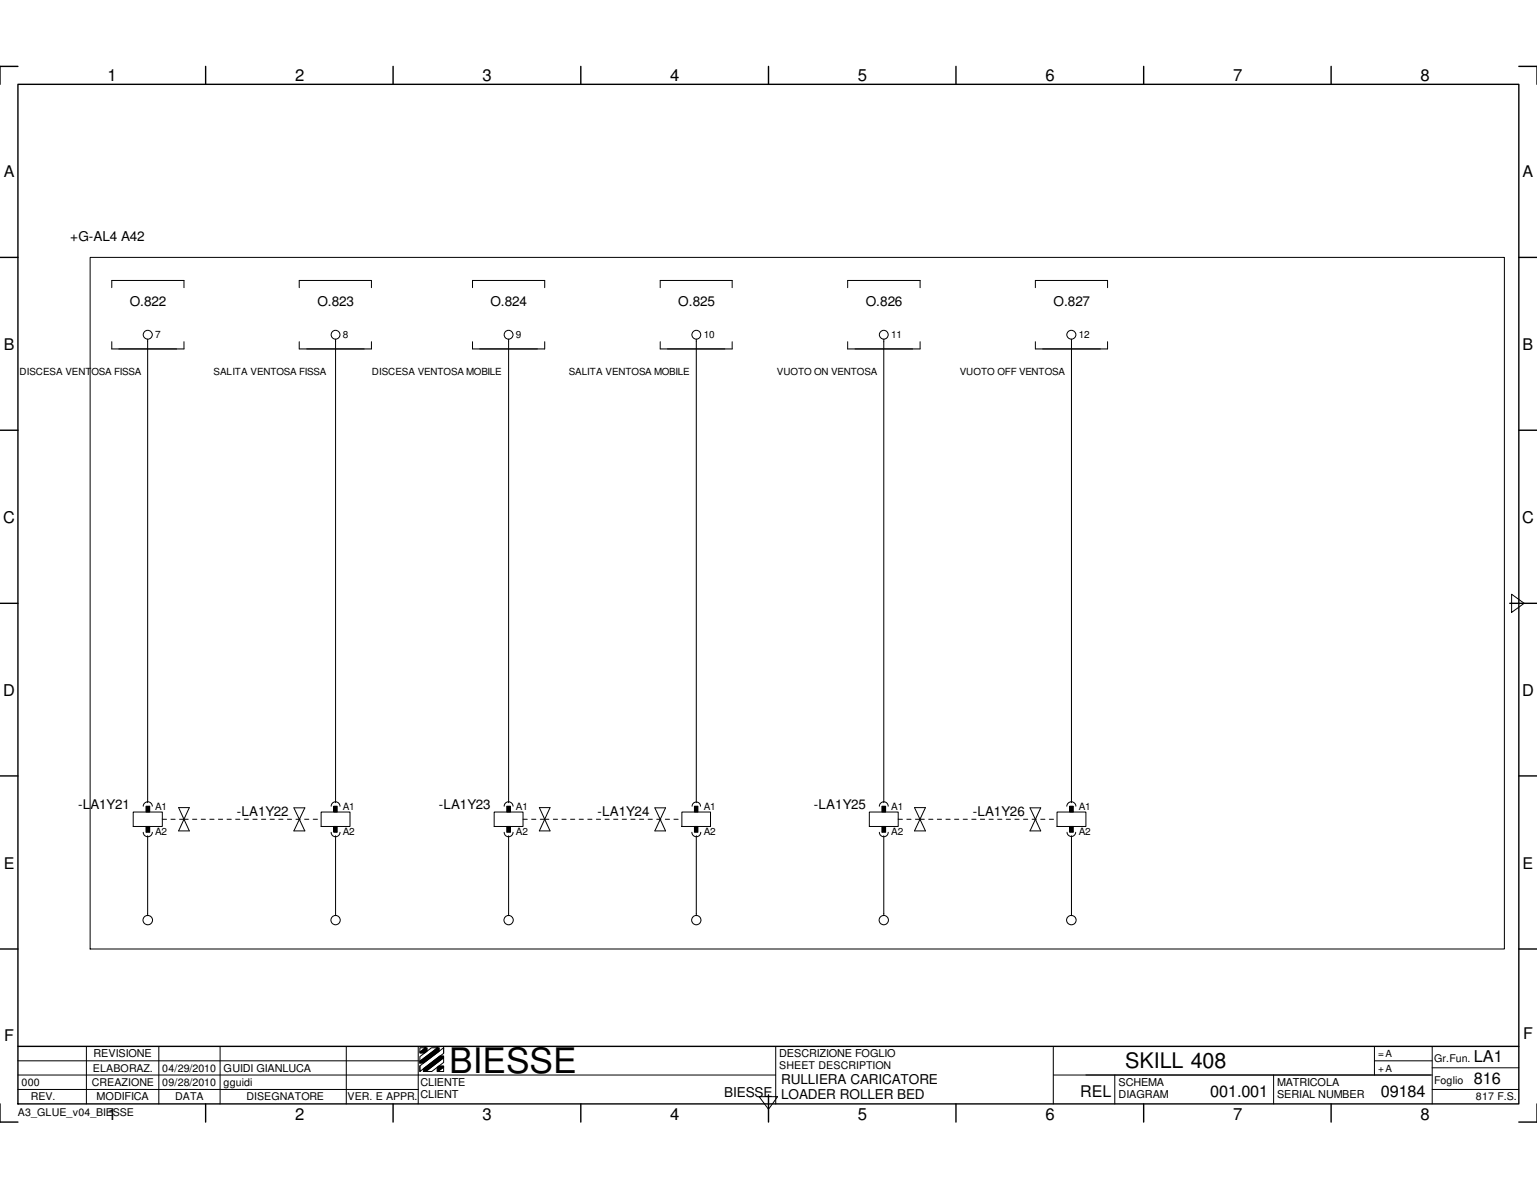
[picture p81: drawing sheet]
<svg xmlns="http://www.w3.org/2000/svg" width="279mm" height="216mm" viewBox="0 0 279 216" stroke-linecap="round" stroke-linejoin="round" font-family="sans-serif">
<defs><g id="words">
<text font-size="6.4" x="81.7" y="195.1">BIESSE</text>
<text font-size="3.9" x="204.6" y="194.1">SKILL 408</text>
<g font-size="3">
<text x="19.5" y="14.7">1</text>
<text x="53.6" y="14.7">2</text>
<text x="87.7" y="14.7">3</text>
<text x="121.8" y="14.7">4</text>
<text x="156" y="14.7">5</text>
<text x="190.1" y="14.7">6</text>
<text x="224.2" y="14.7">7</text>
<text x="258.2" y="14.7">8</text>
<text x=".6" y="95">C</text>
<text x="276.7" y="95">C</text>
<text x=".6" y="126.4">D</text>
<text x="276.7" y="126.4">D</text>
<text x="267.9" y="197">816</text>
<text x="267.9" y="193.1">LA1</text>
<text x="19.5" y="203.5">1</text>
<text x="53.6" y="203.5">2</text>
<text x="87.7" y="203.5">3</text>
<text x="121.8" y="203.5">4</text>
<text x="156" y="203.5">5</text>
<text x="190.1" y="203.5">6</text>
<text x="220" y="199.3">001.001</text>
<text x="224.2" y="203.5">7</text>
<text x="251" y="199.3">09184</text>
<text x="258.2" y="203.5">8</text>
</g>
<g font-size="2.9">
<text x=".7" y="32.1">A</text>
<text x="276.8" y="32.1">A</text>
<text x=".7" y="63.5">B</text>
<text x="276.8" y="63.5">B</text>
<text x=".7" y="157.9">E</text>
<text x="276.8" y="157.9">E</text>
<text x=".8" y="189.2">F</text>
<text x="276.9" y="188.9">F</text>
<text x="196.3" y="199.3">REL</text>
</g>
<g font-size="2.5">
<text x="12.8" y="43.9">+G-AL4 A42</text>
<text x="23.6" y="55.7">O.822</text>
<text x="57.7" y="55.7">O.823</text>
<text x="89.2" y="55.7">O.824</text>
<text x="123.3" y="55.7">O.825</text>
<text x="157.4" y="55.7">O.826</text>
<text x="191.5" y="55.7">O.827</text>
<text x="142" y="197">RULLIERA CARICATORE</text>
<text x="131.6" y="199.3">BIESSE</text>
<text x="142" y="199.8">LOADER ROLLER BED</text>
</g>
<g font-size="2.4">
<text x="14.2" y="146.9">-LA1Y21</text>
<text x="43.1" y="148.3">-LA1Y22</text>
<text x="79.8" y="146.9">-LA1Y23</text>
<text x="108.6" y="148.3">-LA1Y24</text>
<text x="148" y="146.9">-LA1Y25</text>
<text x="176.8" y="148.3">-LA1Y26</text>
</g>
<g font-size="2">
<text x="17" y="192.1">REVISIONE</text>
<text x="40.6" y="194.7">GUIDI GIANLUCA</text>
<text x="76.4" y="197.4">CLIENTE</text>
<text x="141.6" y="192.1">DESCRIZIONE FOGLIO</text>
<text x="203.3" y="197.4">SCHEMA</text>
<text x="232.2" y="197.4">MATRICOLA</text>
<text x="17.6" y="200">MODIFICA</text>
<text x="76.4" y="199.6">CLIENT</text>
<text x="203.3" y="199.6">DIAGRAM</text>
<text x="232.2" y="199.6">SERIAL NUMBER</text>
</g>
<g font-size="1.9">
<text x="3.9" y="197.4">000</text>
<text x="16.7" y="197.4">CREAZIONE</text>
<text x="16.9" y="194.7">ELABORAZ.</text>
<text x="29.5" y="194.7">04/29/2010</text>
<text x="29.5" y="197.4">09/28/2010</text>
<text x="40.6" y="197.4">gguidi</text>
<text x="141.6" y="194.4">SHEET DESCRIPTION</text>
<text x="260.7" y="197">Foglio</text>
<text x="260.7" y="193.1">Gr.Fun.</text>
<text x="3.3" y="202.9">A3_GLUE_v04_BIESSE</text>
<text x="5.6" y="200">REV.</text>
<text x="31.8" y="200">DATA</text>
<text x="44.8" y="200">DISEGNATORE</text>
<text x="63.2" y="200">VER. E APPR.</text>
<text x="268.3" y="200">817 F.S.</text>
</g>
<g font-size="1.8">
<text x="28.2" y="61.5">7</text>
<text x="62.3" y="61.5">8</text>
<text x="93.8" y="61.5">9</text>
<text x="127.9" y="61.5">10</text>
<text x="162" y="61.5">11</text>
<text x="196.1" y="61.5">12</text>
<text x="3.6" y="68.1">DISCESA VENTOSA FISSA</text>
<text x="38.8" y="68.1">SALITA VENTOSA FISSA</text>
<text x="67.6" y="68.1">DISCESA VENTOSA MOBILE</text>
<text x="103.4" y="68.1">SALITA VENTOSA MOBILE</text>
<text x="141.2" y="68.1">VUOTO ON VENTOSA</text>
<text x="174.5" y="68.1">VUOTO OFF VENTOSA</text>
<text x="28.2" y="147.2">A1</text>
<text x="62.3" y="147.2">A1</text>
<text x="93.8" y="147.2">A1</text>
<text x="127.9" y="147.2">A1</text>
<text x="162" y="147.2">A1</text>
<text x="196.1" y="147.2">A1</text>
<text x="28.2" y="151.8">A2</text>
<text x="62.3" y="151.8">A2</text>
<text x="93.8" y="151.8">A2</text>
<text x="127.9" y="151.8">A2</text>
<text x="162" y="151.8">A2</text>
<text x="196.1" y="151.8">A2</text>
<text x="250.5" y="192.1">=A</text>
<text x="250.5" y="194.7">+A</text>
</g>
</g></defs>
<g fill="none" stroke="#000" stroke-width=".25">
<path d="M3.3 15.3h272.8v185.3h-272.8zM3.3 12.1h-3.3v3.2M37.4 12.1v3.2M71.5 12.1v3.2M105.6 12.1v3.2M139.7 12.1v3.2M173.8 12.1v3.2M207.9 12.1v3.2M242 12.1v3.2M276.1 12.1h3.3v3.2M0 46.8h3.3M276.1 46.8h3.3"/>
<path d="M0 78.2h3.3M276.1 78.2h3.3M0 109.6h3.3M274.4 109.6h5M0 141h3.3M276.1 141h3.3M0 172.5h3.3M276.1 172.5h3.3M3.3 190.2h272.8M139.7 199v4.9M0 200.6v3.3h3.3M37.4 200.6v3.3"/>
<path d="M71.5 200.6v3.3M105.6 200.6v3.3M173.8 200.6v3.3M207.9 200.6v3.3M242 200.6v3.3M279.4 200.6v3.3h-3.3"/>
</g>
<g fill="none" stroke="#000" stroke-width=".18">
<path d="M16.4 46.8h257.1v125.7h-257.1zM20.3 52.3v-1.3h13.1v1.3M54.4 52.3v-1.3h13.1v1.3M85.9 52.3v-1.3h13.1v1.3M120 52.3v-1.3h13.1v1.3M154.1 52.3v-1.3h13.2v1.3M188.2 52.3v-1.3h13.1v1.3M20.3 62.1v1.3h13.1v-1.3M26.8 61.6v84.3M54.4 62.1v1.3h13.1v-1.3M61 61.6v84.3M85.9 62.1v1.3h13.1v-1.3"/>
<path d="M92.5 61.6v84.3M120 62.1v1.3h13.1v-1.3M126.6 61.6v84.3M154.1 62.1v1.3h13.2v-1.3M160.7 61.6v84.3M188.2 62.1v1.3h13.1v-1.3M194.8 61.6v84.3M274.8 108l2.3 1.6-2.3 1.7zM24.2 147.6h5.3v2.6h-5.3zM26 146.5a.83 .83 0 0 1 .9-.8 .83 .83 0 0 1 .8 .8M26 151.3a.83 .83 0 0 0 .9 .8 .83 .83 0 0 0 .8-.8M26.5 146.5h.7v1.1h-.7z"/>
<path d="M26.5 150.2h.7v1.1h-.7zM26.8 151.9v14.5M32.5 146.8l1.9 4.2h-1.9l1.9-4.2zM53.4 146.8h2l-2 4.2h2zM58.4 147.6h5.2v2.6h-5.2zM60.2 146.5a.8 .8 0 0 1 .8-.8 .8 .8 0 0 1 .8 .8M60.2 151.3a.8 .8 0 0 0 .8 .8 .8 .8 0 0 0 .8-.8M60.7 146.5h.6v1.1h-.6zM60.7 150.2h.6v1.1h-.6zM61 151.9v14.5M89.8 147.6h5.3v2.6h-5.3zM91.7 146.5a.8 .8 0 0 1 .8-.8 .8 .8 0 0 1 .8 .8"/>
<path d="M91.7 151.3a.8 .8 0 0 0 .8 .8 .8 .8 0 0 0 .8-.8M92.1 146.5h.7v1.1h-.7zM92.1 150.2h.7v1.1h-.7zM92.5 151.9v14.5M98 146.8h2l-2 4.2h2zM119 146.8h2l-2 4.2h2zM124 147.6h5.2v2.6h-5.2zM125.8 151.3a.8 .8 0 0 0 .8 .8 .8 .8 0 0 0 .8-.8M125.8 146.5a.76 .76 0 0 1 .8-.7 .76 .76 0 0 1 .7 .7M126.2 146.5h.7v1.1h-.7zM126.2 150.2h.7v1.1h-.7zM126.6 151.9v14.5"/>
<path d="M158 147.6h5.3v2.6h-5.3zM159.8 146.5a.8 .8 0 0 1 .9-.8 .8 .8 0 0 1 .8 .8M159.8 151.3a.8 .8 0 0 0 .9 .8 .8 .8 0 0 0 .8-.8M160.3 146.5h.7v1.1h-.7zM160.3 150.2h.7v1.1h-.7zM160.7 151.9v14.5M166.2 146.8h2l-2 4.2h2zM187.2 146.8h2l-2 4.2h2zM192.2 147.6h5.2v2.6h-5.2zM193.9 146.5a.83 .83 0 0 1 .9-.8 .83 .83 0 0 1 .8 .8M194 151.3a.78 .78 0 0 0 .8 .7 .78 .78 0 0 0 .7-.7M194.4 146.5h.7v1.1h-.7z"/>
<path d="M194.4 150.2h.7v1.1h-.7zM194.8 151.9v14.5M3.3 195.4h137.7M3.3 198h72.7M3.3 192.8h72.7M15.7 190.2v10.4M28.9 190.2v10.4M40 190.2v10.4M62.9 190.2v10.4M76 190.2v10.4M76.3 192.9l3.2-2.5h.3v.7l-2.8 2.1h-.7zM76.3 191.2l1-.8h.3v.6l-.4 .4h-.9z"/>
<path d="M76.3 193.7l4.3-3.3v1l-4.3 3.3zM76.3 192l2.1-1.6h1.1l-3.2 2.5zM76.3 190.4h1l-1 .8zM76.3 192.9v.4M76.3 193.7v1M77 194.2l3-2.3h.6v.3l-3.2 2.5h-.4zM77.4 194.7l3.2-2.5v.9l-2.1 1.6zM79.5 194l.3-.3h.8v.2l-1 .8h-.1zM79.6 194.7l1-.8v.8zM80.6 190.4v1M138 199.3h3.4l-1.7 2.3zM141 190.2v10.4"/>
<path d="M191.5 195.4h68.8M191.5 190.2v10.4M202.6 195.4v5.2M231.5 195.4v5.2M249.9 192.8h10.4M249.9 190.2v5.2M260.3 190.2v10.4M260.3 198h15.8M260.3 194.1h15.8"/>
<circle cx="26.9" cy="60.8" r=".81"/>
<circle cx="61" cy="60.8" r=".8"/>
<circle cx="92.5" cy="60.8" r=".8"/>
<circle cx="126.6" cy="60.8" r=".8"/>
<circle cx="160.7" cy="60.8" r=".8"/>
<circle cx="194.8" cy="60.8" r=".81"/>
<circle cx="26.9" cy="167.2" r=".86"/>
<circle cx="61" cy="167.2" r=".85"/>
<circle cx="92.5" cy="167.2" r=".85"/>
<circle cx="126.6" cy="167.2" r=".85"/>
<circle cx="160.7" cy="167.2" r=".85"/>
<circle cx="194.8" cy="167.2" r=".86"/>
</g>
<g fill="#000">
<path d="M26.5 146.5h.7v1.1h-.7z" fill-rule="evenodd"/>
<path d="M26.5 150.2h.7v1.1h-.7z" fill-rule="evenodd"/>
<path d="M60.7 146.5h.6v1.1h-.6z" fill-rule="evenodd"/>
<path d="M60.7 150.2h.6v1.1h-.6z" fill-rule="evenodd"/>
<path d="M92.1 146.5h.7v1.1h-.7z" fill-rule="evenodd"/>
<path d="M92.1 150.2h.7v1.1h-.7z" fill-rule="evenodd"/>
<path d="M126.2 146.5h.7v1.1h-.7z" fill-rule="evenodd"/>
<path d="M126.2 150.2h.7v1.1h-.7z" fill-rule="evenodd"/>
<path d="M160.3 146.5h.7v1.1h-.7z" fill-rule="evenodd"/>
<path d="M160.3 150.2h.7v1.1h-.7z" fill-rule="evenodd"/>
<path d="M194.4 146.5h.7v1.1h-.7z" fill-rule="evenodd"/>
<path d="M194.4 150.2h.7v1.1h-.7z" fill-rule="evenodd"/>
<path d="M76.3 191.2l1-.8h.3v.6l-.4 .4h-.9z" fill-rule="evenodd"/>
<path d="M77 194.2l3-2.3h.6v.3l-3.2 2.5h-.4z" fill-rule="evenodd"/>
<path d="M76.3 192.9l3.2-2.5h.3v.7l-2.8 2.1h-.7z" fill-rule="evenodd"/>
<path d="M79.5 194l.3-.3h.8v.2l-1 .8h-.1z" fill-rule="evenodd"/>
</g>
<path d="M29.5 148.9h3.9M33.4 148.9h25M95.1 148.9h3.9M99 148.9h25M163.3 148.9h4M167.3 148.9h24.9" fill="none" stroke="#000" stroke-width=".18" stroke-dasharray=".8 .8"/>
<use href="#words"/>
</svg>
